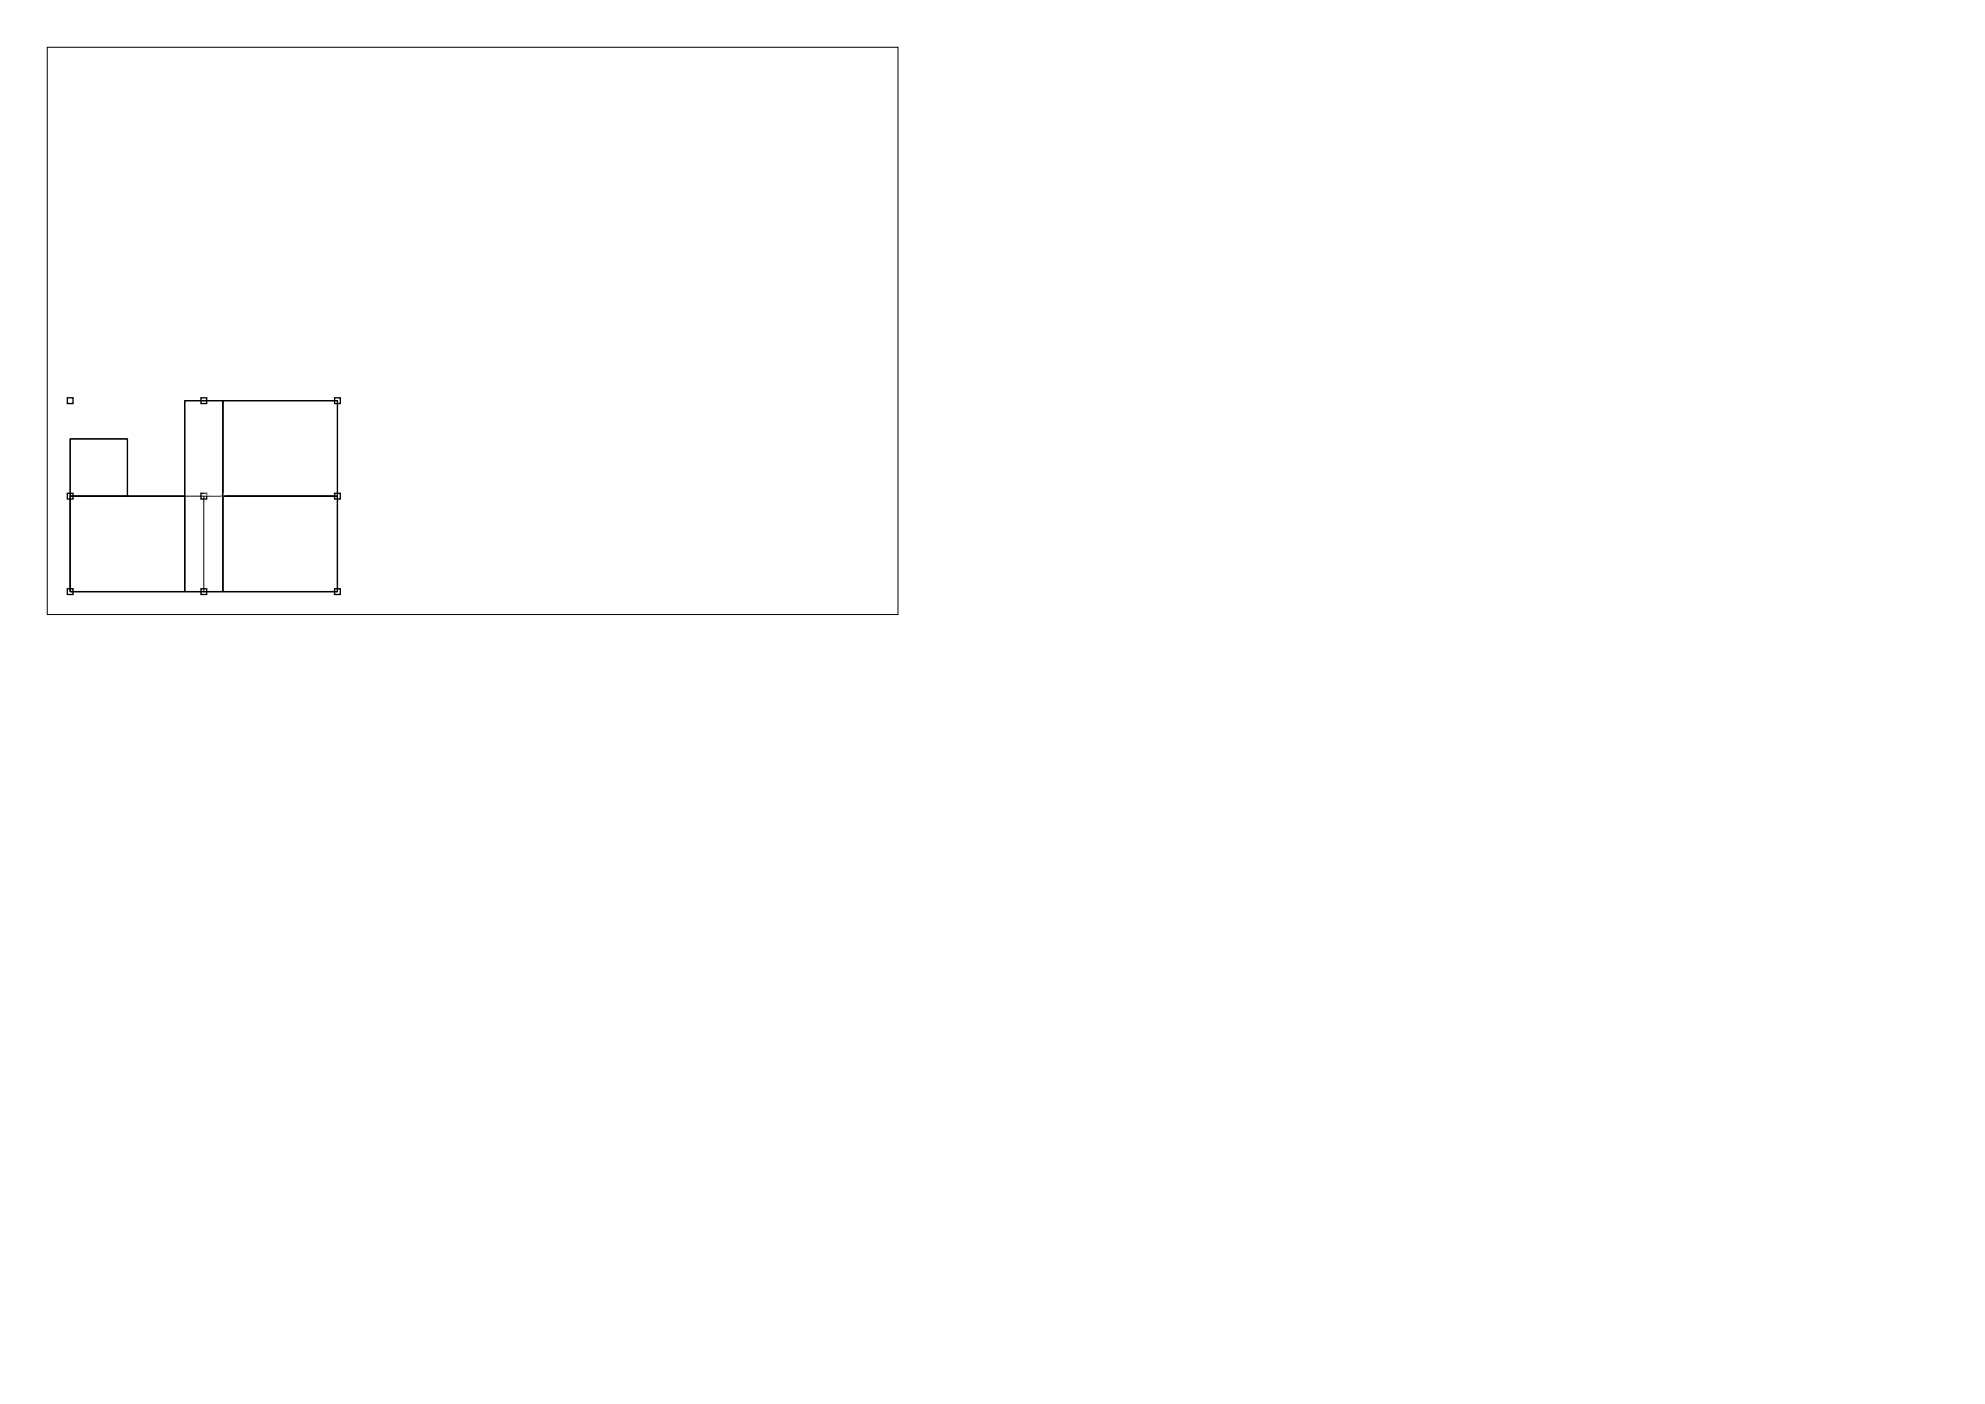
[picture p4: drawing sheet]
<svg xmlns="http://www.w3.org/2000/svg" width="420mm" height="297mm" viewBox="0 0 420 297" stroke-linecap="round" stroke-linejoin="round" font-family="sans-serif">
<defs><g id="words">
<text font-size="1.1" fill="#fff" x="43.1" y="105">corridor_f</text>
</g></defs>
<g fill="none" stroke="#000" stroke-width=".28">
<path d="M14.2 84.2h1.3v1.2h-1.3zM42.5 84.2h1.2v1.2h-1.2zM47.2 84.8v40.4M70.8 84.2h1.2v1.2h-1.2zM14.2 104.4h1.3v1.2h-1.3zM14.8 105h24.3M27 105v-12.2h-12.2v32.4h56.6v-40.4h-32.3v40.4M42.5 104.4h1.2v1.2h-1.2zM47.2 105h24.2M70.8 104.4h1.2v1.2h-1.2zM14.2 124.5h1.3v1.3h-1.3zM42.5 124.5h1.2v1.3h-1.2z"/>
<path d="M70.8 124.5h1.2v1.3h-1.2z"/>
</g>
<path d="M10 10h180v120h-180zM14.8 92.8h12.2v12.2h-12.2zM39.1 84.8h8.1v40.4h-8.1zM47.2 84.8h24.2v20.2h-24.2zM14.8 105h24.3v20.2h-24.3zM14.8 105h56.6v20.2h-56.6zM43.1 105h.1M43.1 105v20.2M47.2 105h24.2v20.2h-24.2z" fill="none" stroke="#000" stroke-width=".21"/>
<use href="#words"/>
</svg>
